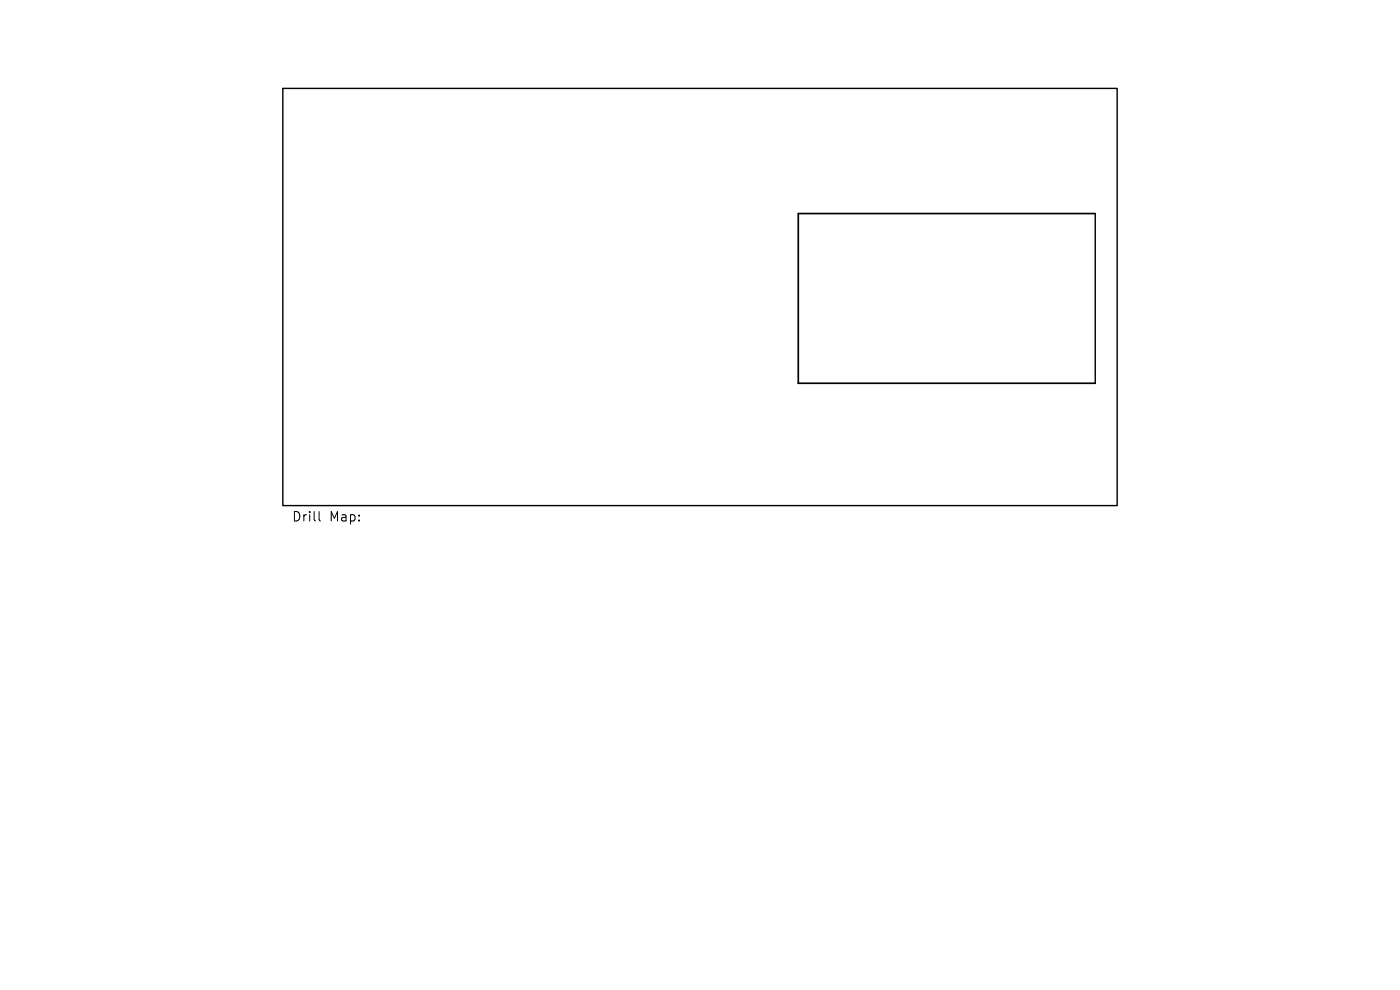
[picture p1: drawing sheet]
<svg xmlns="http://www.w3.org/2000/svg" width="297mm" height="210mm" viewBox="0 0 297 210" stroke-linecap="round" stroke-linejoin="round" font-family="sans-serif">
<defs><g id="words">
<g font-size="2.8">
<text x="61.9" y="110.9">Drill</text>
<text x="69.9" y="110.9">Map:</text>
</g>
</g></defs>
<path d="M60 18.8h177v88.5h-177zM232.4 45.3v36" fill="none" stroke="#000" stroke-width=".3"/>
<path d="M232.4 45.3h-63v36h63" fill="none" stroke="#000" stroke-width=".36"/>
<path d="M67.7 108.5v1.7l.3 .3" fill="none" stroke="#000" stroke-width=".21"/>
<use href="#words"/>
</svg>
